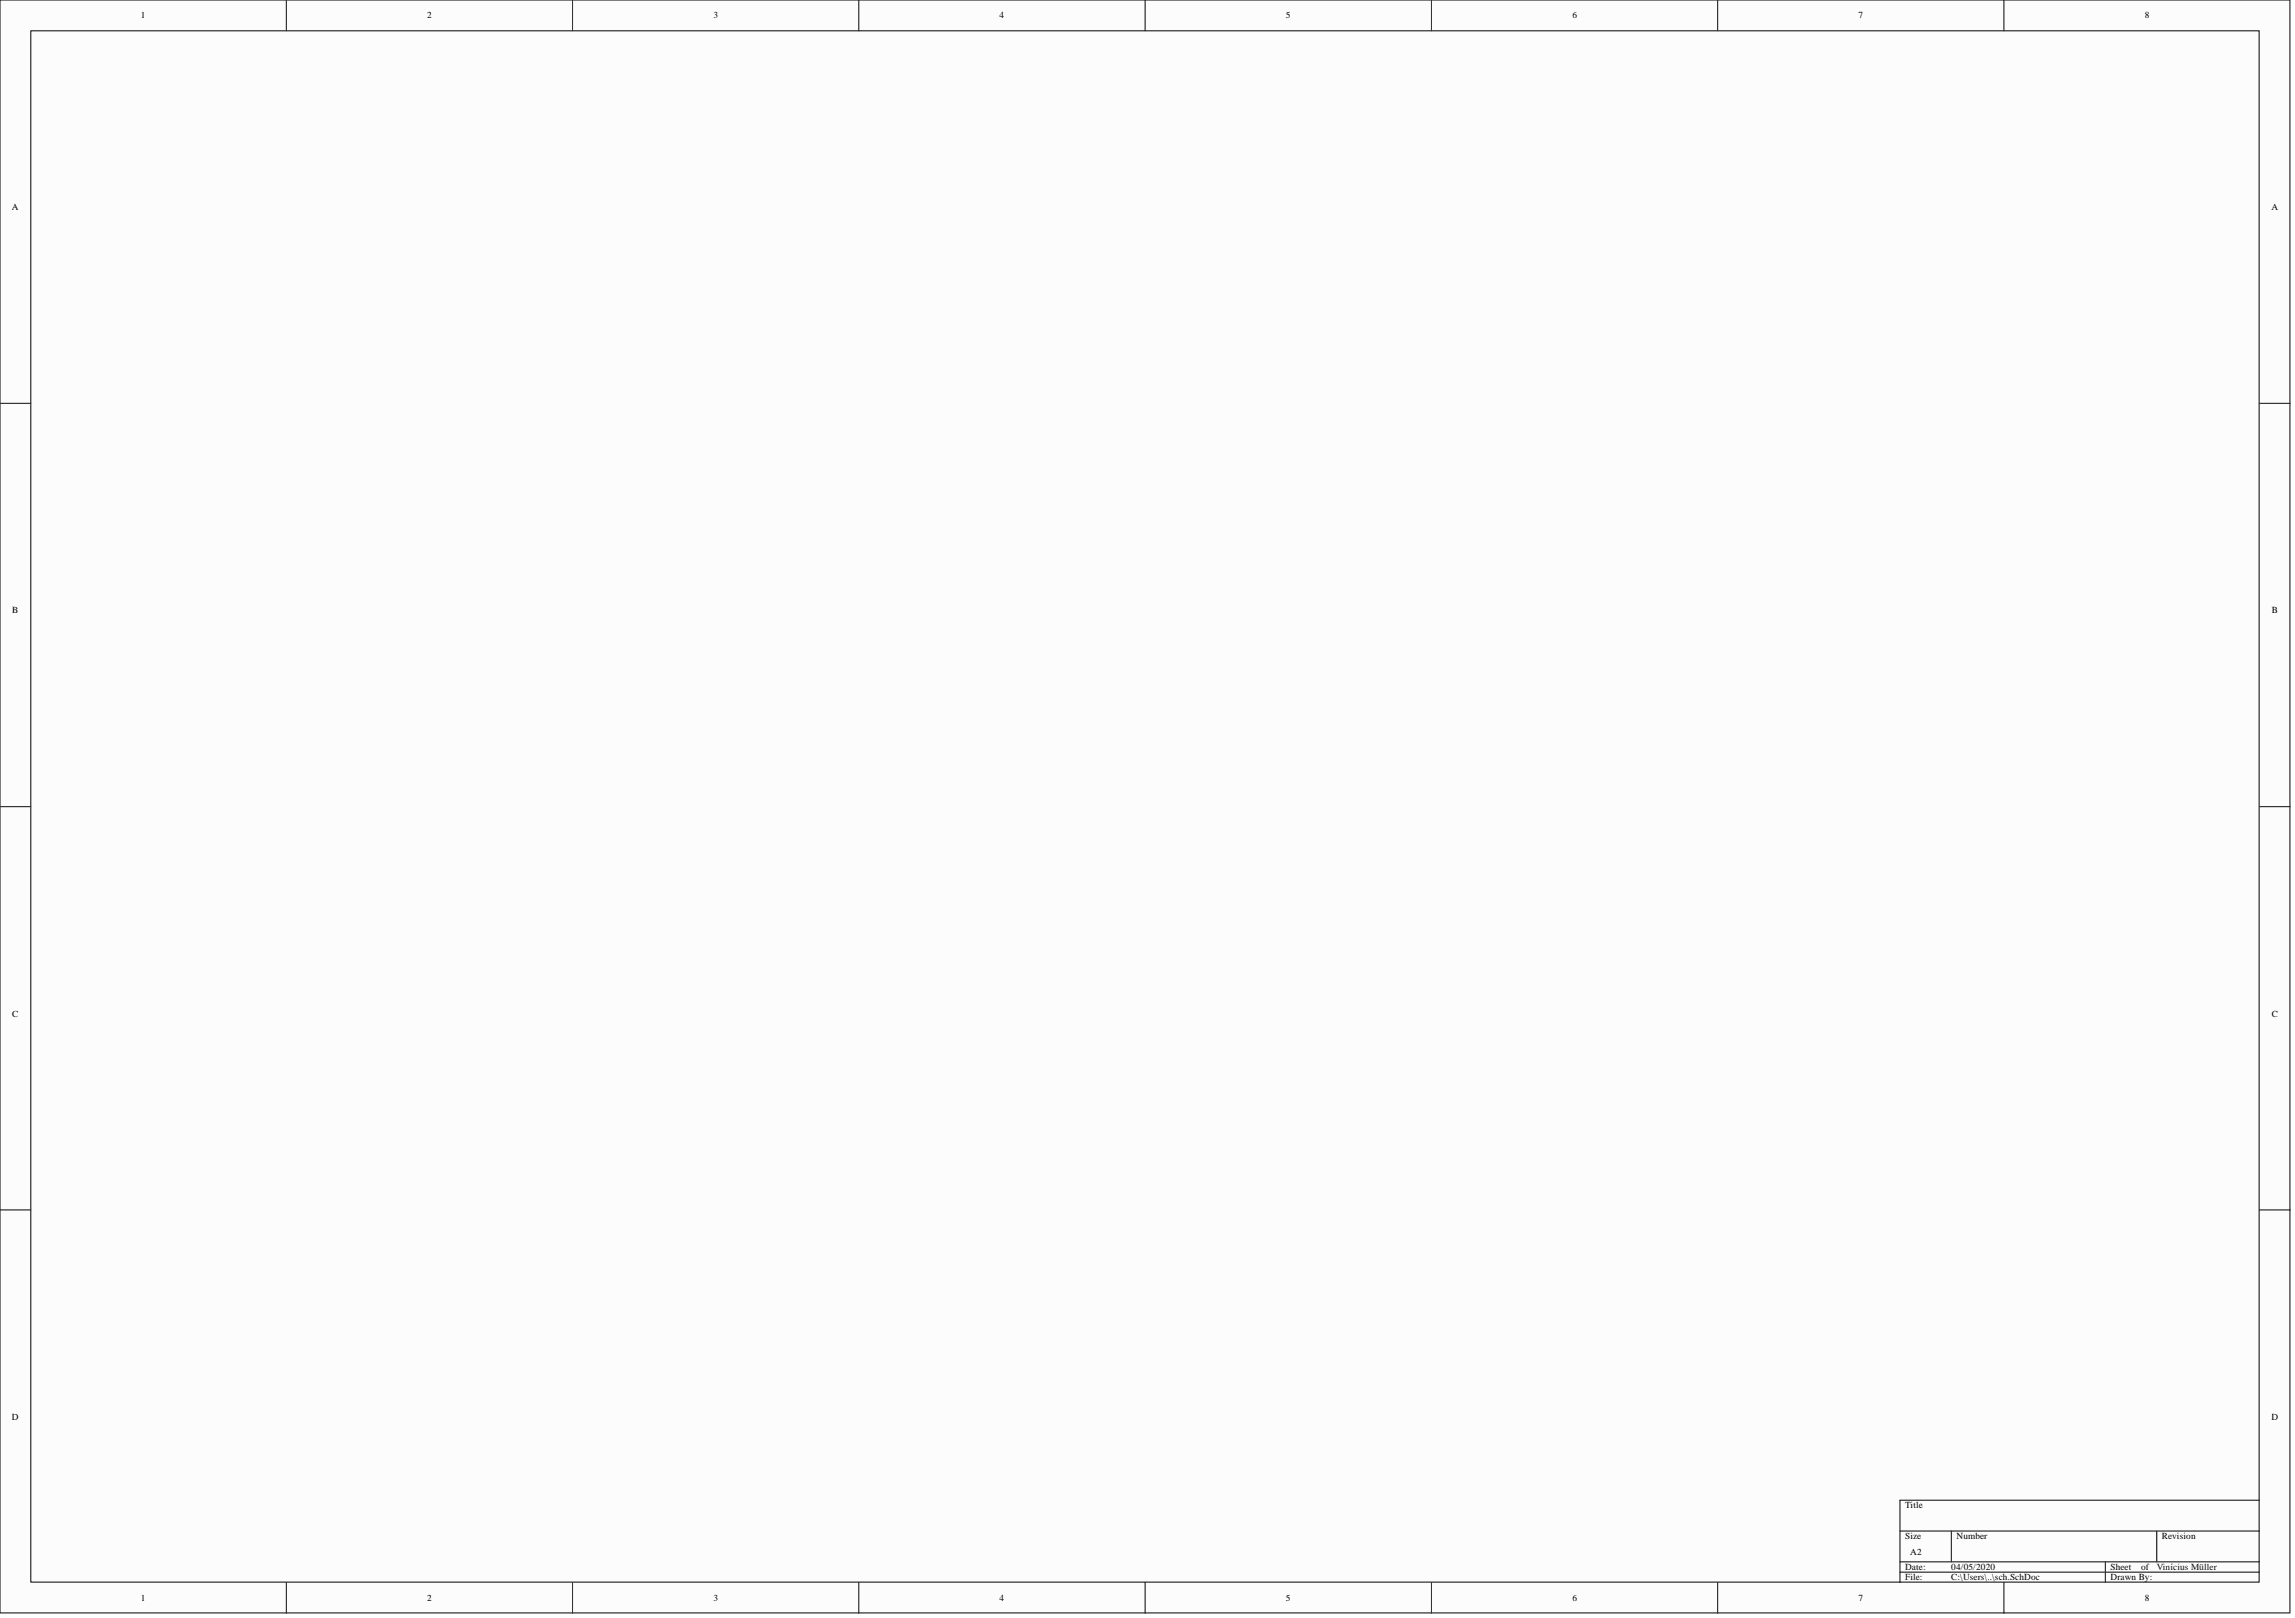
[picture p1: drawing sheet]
<svg xmlns="http://www.w3.org/2000/svg" width="566mm" height="399mm" viewBox="0 0 566 399" stroke-linecap="round" stroke-linejoin="round" font-family="sans-serif">
<defs><g id="words">
<g font-size="2.3">
<text x="34.7" y="4.6">1</text>
<text x="105.4" y="4.6">2</text>
<text x="176" y="4.6">3</text>
<text x="246.6" y="4.6">4</text>
<text x="317.2" y="4.6">5</text>
<text x="387.9" y="4.6">6</text>
<text x="458.5" y="4.6">7</text>
<text x="529.1" y="4.6">8</text>
<text x="3" y="51.8">A</text>
<text x="560.4" y="51.8">A</text>
<text x="3" y="151.2">B</text>
<text x="560.5" y="151.2">B</text>
<text x="3" y="250.7">C</text>
<text x="560.5" y="250.7">C</text>
<text x="3" y="350.1">D</text>
<text x="560.4" y="350.1">D</text>
<text x="470" y="372">Title</text>
<text x="470" y="379.6">Size</text>
<text x="471.3" y="383.4">A2</text>
<text x="482.7" y="379.6">Number</text>
<text x="533.4" y="379.6">Revision</text>
<text x="470" y="387.2">Date:</text>
<text x="470" y="389.7">File:</text>
<text x="481.4" y="387.2">04/05/2020</text>
<text x="481.4" y="389.7">C:\Users\..\sch.SchDoc</text>
<text x="520.7" y="387.2">Sheet</text>
<text x="520.7" y="389.7">Drawn By:</text>
<text x="528.3" y="387.2">of</text>
<text x="34.7" y="394.8">1</text>
<text x="105.4" y="394.8">2</text>
<text x="176" y="394.8">3</text>
<text x="246.6" y="394.8">4</text>
<text x="317.2" y="394.8">5</text>
<text x="387.9" y="394.8">6</text>
<text x="458.5" y="394.8">7</text>
<text x="529.1" y="394.8">8</text>
</g>
<text font-size="2.3" fill="#0f0f0f" x="532.1" y="387.2">Vinícius Müller</text>
</g></defs>
<g fill="#fcfcfc" stroke="#000" stroke-width=".25">
<path d="M0 0h565v397.7h-565z"/>
<path d="M7.6 7.6h549.8v382.5h-549.8z"/>
</g>
<g fill="none" stroke="#000" stroke-width=".25">
<path d="M70.6 0v7.6M141.3 0v7.6M211.9 0v7.6M282.5 0v7.6M353.2 0v7.6M423.8 0v7.6M494.4 0v7.6M0 99.5h7.6M557.4 99.5h7.6M0 198.9h7.6M557.4 198.9h7.6M0 298.4h7.6"/>
<path d="M557.4 298.4h7.6M468.8 377.5h88.6M481.4 377.5v7.6M532.1 377.5v7.6M557.4 369.9h-88.6v20.3M70.6 390.2v7.6M141.3 390.2v7.6M211.9 390.2v7.6M282.5 390.2v7.6M353.2 390.2v7.6M423.8 390.2v7.6M468.8 385.1h88.6"/>
<path d="M468.8 387.7h88.6M494.4 390.2v7.6M519.4 385.1v5.1"/>
</g>
<use href="#words"/>
</svg>
